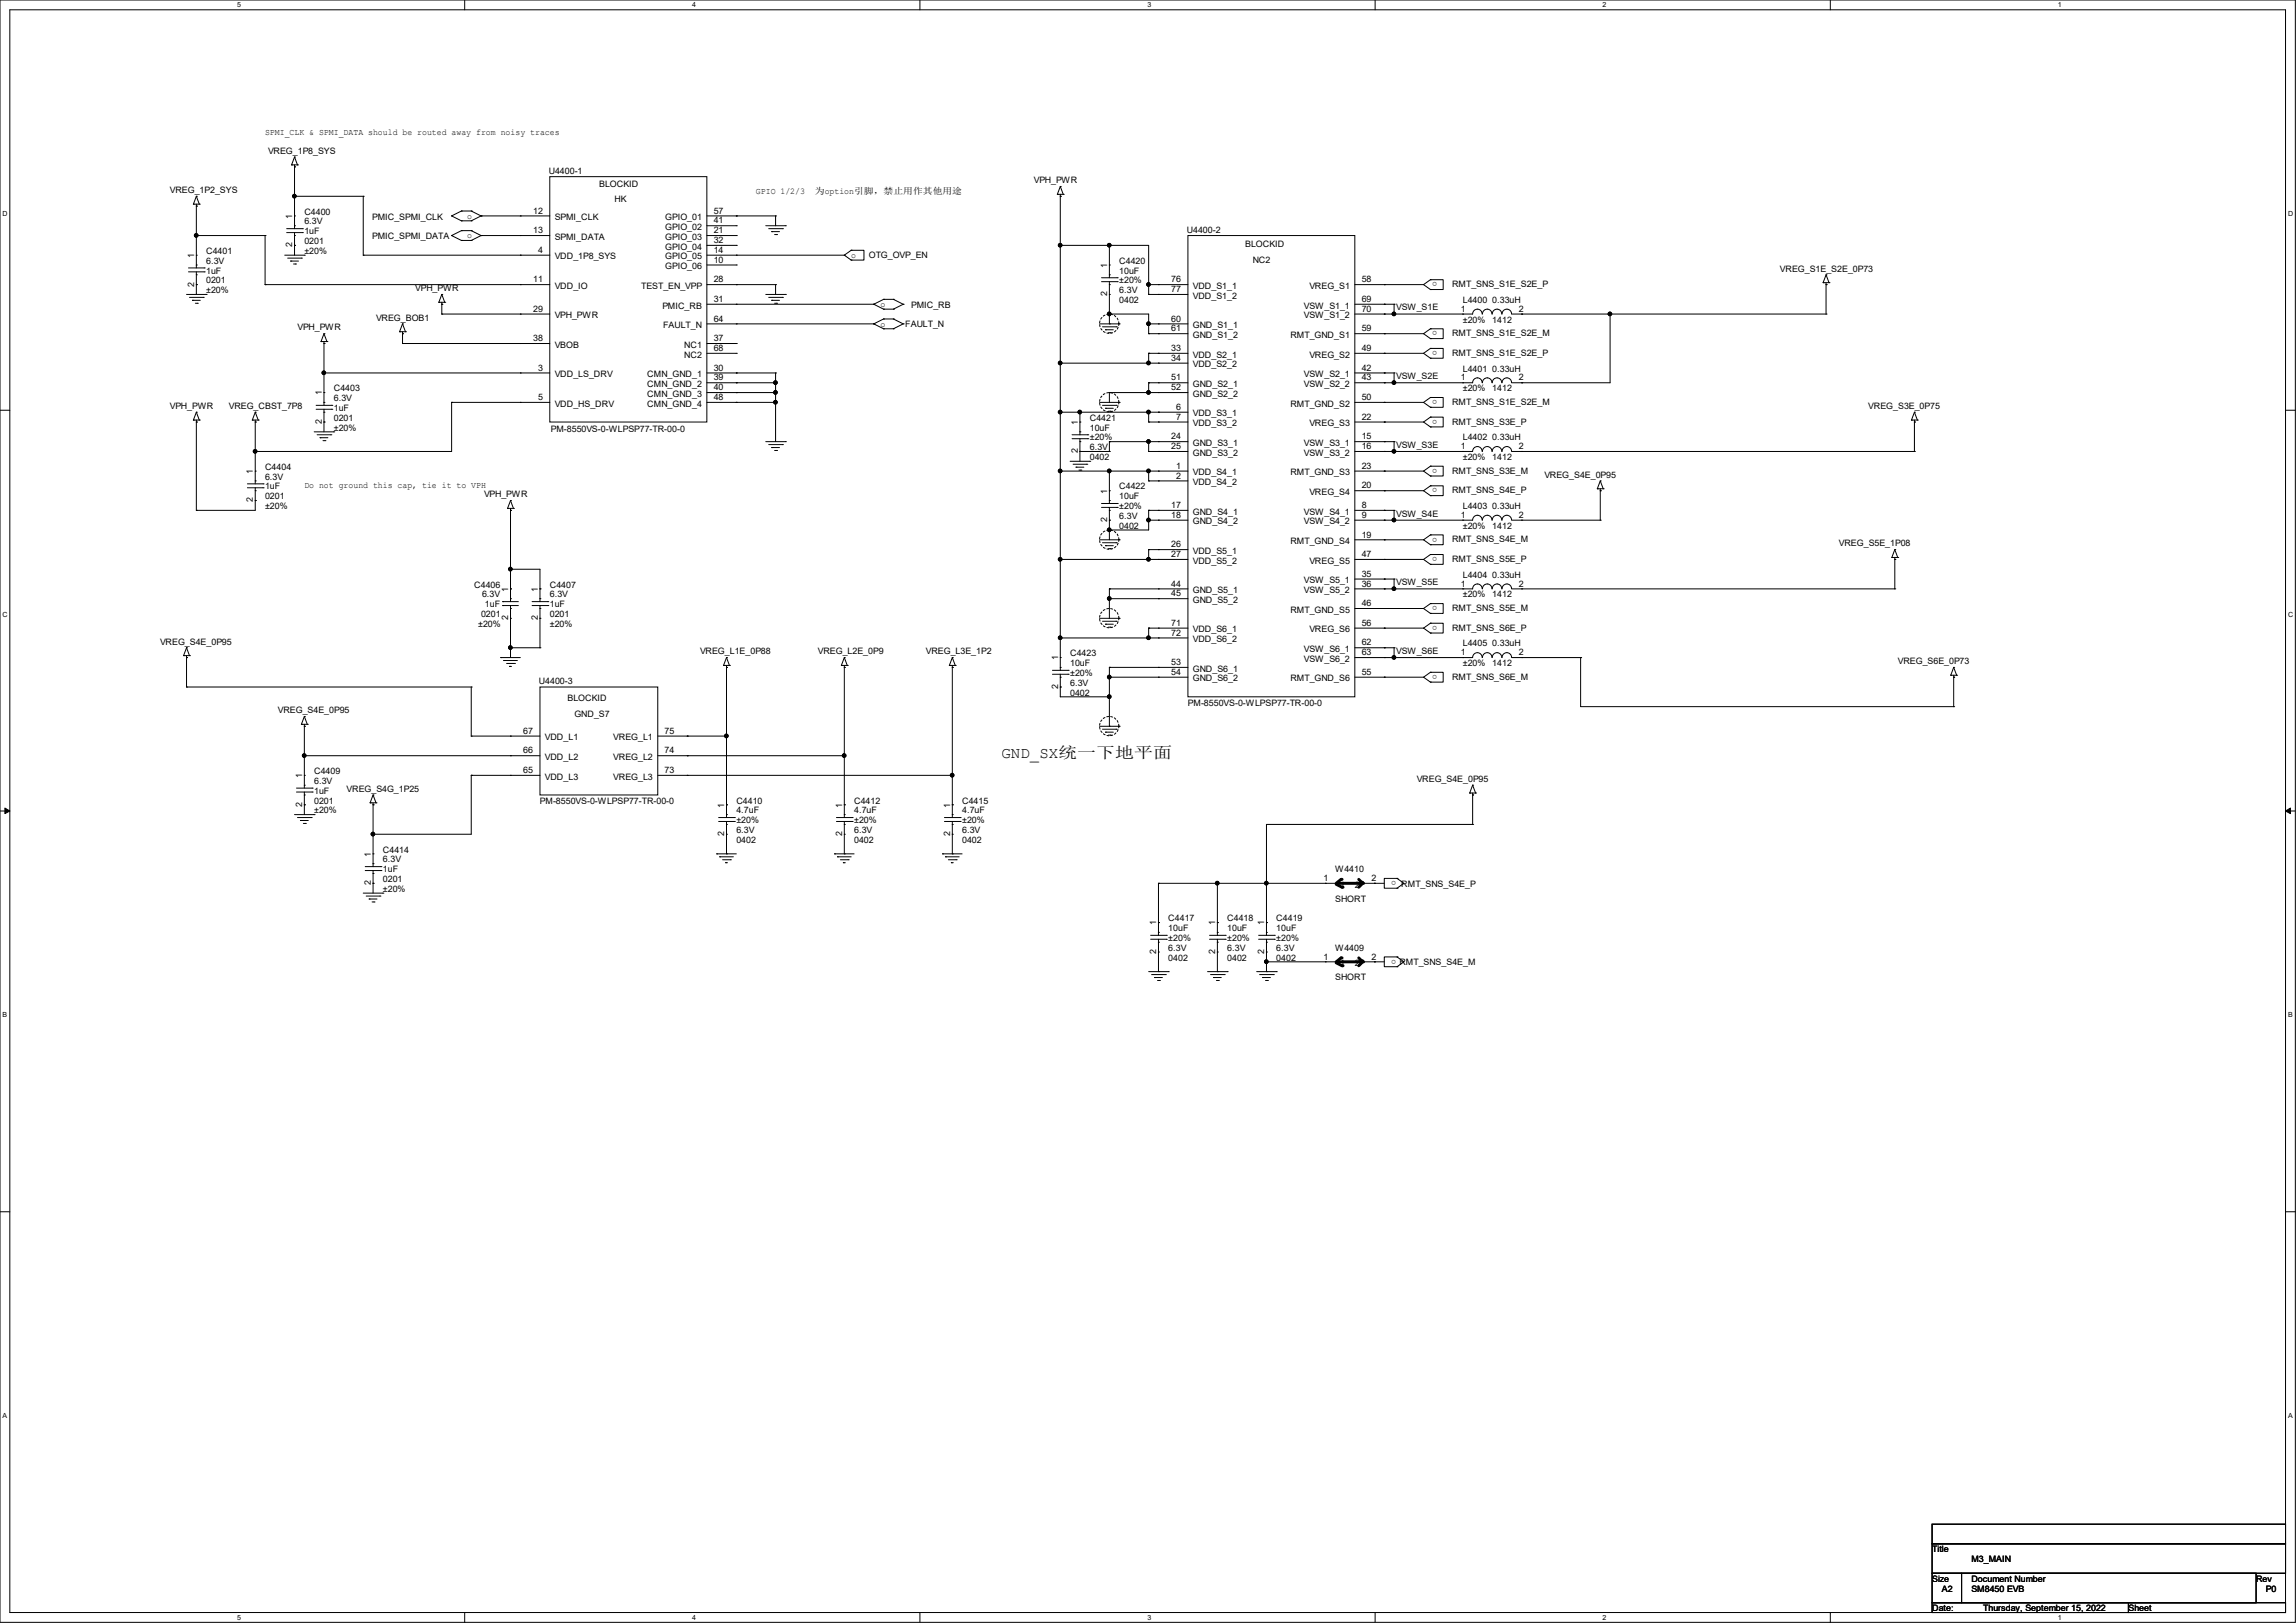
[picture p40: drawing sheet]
<svg xmlns="http://www.w3.org/2000/svg" width="297mm" height="210mm" viewBox="0 0 297 210" stroke-linecap="round" stroke-linejoin="round" font-family="sans-serif">
<defs><g id="words">
<text font-size="2" x="129.5" y="98.1">GND_SX统一下地平面</text>
<g font-size="1.1">
<text x="34.3" y="17.5">SPMI_CLK &amp; SPMI_DATA should be routed away from noisy traces</text>
<text x="34.7" y="19.9">VREG_1P8_SYS</text>
<text x="71" y="22.6">U4400-1</text>
<text x="133.7" y="23.7">VPH_PWR</text>
<text x="22" y="25">VREG_1P2_SYS</text>
<text x="37.8" y="28.3" transform="rotate(-90 37.8 28.3)">1</text>
<text x="39.4" y="27.8">C4400</text>
<text x="39.4" y="29">6.3V</text>
<text x="48.1" y="28.4">PMIC_SPMI_CLK</text>
<text x="60.5" y="28.3">o</text>
<text x="69" y="27.6">12</text>
<text x="71.8" y="28.5">SPMI_CLK</text>
<text x="77.5" y="24.2">BLOCKID</text>
<text x="79.5" y="26.1">HK</text>
<text x="86.1" y="29.8">GPIO_02</text>
<text x="86.1" y="28.5">GPIO_01</text>
<text x="92.3" y="28.9">41</text>
<text x="92.3" y="27.6">57</text>
<text x="97.8" y="25.1">GPIO 1/2/3</text>
<text x="105.4" y="25.1">为option引脚，禁止用作其他用途</text>
<text x="25.1" y="33.4" transform="rotate(-90 25.1 33.4)">1</text>
<text x="26.7" y="32.9">C4401</text>
<text x="26.7" y="35.4">1uF</text>
<text x="26.7" y="34.1">6.3V</text>
<text x="37.8" y="32" transform="rotate(-90 37.8 32)">2</text>
<text x="39.4" y="30.3">1uF</text>
<text x="39.4" y="31.6">0201</text>
<text x="39.4" y="32.9">±20%</text>
<text x="48.1" y="30.9">PMIC_SPMI_DATA</text>
<text x="60.5" y="30.8">o</text>
<text x="69" y="30.2">13</text>
<text x="69.6" y="32.7">4</text>
<text x="71.8" y="31">SPMI_DATA</text>
<text x="71.8" y="33.6">VDD_1P8_SYS</text>
<text x="86.1" y="32.3">GPIO_04</text>
<text x="86.1" y="34.8">GPIO_06</text>
<text x="86.1" y="31">GPIO_03</text>
<text x="86.1" y="33.6">GPIO_05</text>
<text x="92.3" y="31.5">32</text>
<text x="92.3" y="34">10</text>
<text x="92.3" y="30.2">21</text>
<text x="92.3" y="32.7">14</text>
<text x="110.1" y="33.4">o</text>
<text x="112.4" y="33.4">OTG_OVP_EN</text>
<text x="143.2" y="34.7" transform="rotate(-90 143.2 34.7)">1</text>
<text x="144.8" y="34.1">C4420</text>
<text x="144.8" y="35.4">10uF</text>
<text x="153.5" y="30.2">U4400-2</text>
<text x="161.1" y="32">BLOCKID</text>
<text x="162.1" y="34">NC2</text>
<text x="230.3" y="35.1">VREG_S1E_S2E_0P73</text>
<text x="25.1" y="37.1" transform="rotate(-90 25.1 37.1)">2</text>
<text x="26.7" y="36.7">0201</text>
<text x="26.7" y="37.9">±20%</text>
<text x="48.6" y="41.5">VREG_BOB1</text>
<text x="53.7" y="37.7">VPH_PWR</text>
<text x="69" y="36.5">11</text>
<text x="69" y="40.3">29</text>
<text x="71.8" y="37.4">VDD_IO</text>
<text x="71.8" y="41.2">VPH_PWR</text>
<text x="82.9" y="37.4">TEST_EN_VPP</text>
<text x="85.7" y="39.9">PMIC_RB</text>
<text x="92.3" y="36.5">28</text>
<text x="92.3" y="39.1">31</text>
<text x="92.3" y="41.6">64</text>
<text x="113.9" y="39.7">o</text>
<text x="117.9" y="39.8">PMIC_RB</text>
<text x="143.2" y="38.3" transform="rotate(-90 143.2 38.3)">2</text>
<text x="144.8" y="39.2">0402</text>
<text x="144.8" y="37.9">6.3V</text>
<text x="144.8" y="36.7">±20%</text>
<text x="151.5" y="37.8">77</text>
<text x="151.5" y="36.5">76</text>
<text x="151.5" y="41.6">60</text>
<text x="154.3" y="38.7">VDD_S1_2</text>
<text x="154.3" y="37.4">VDD_S1_1</text>
<text x="168.7" y="41.2">VSW_S1_2</text>
<text x="168.7" y="39.9">VSW_S1_1</text>
<text x="169.4" y="37.4">VREG_S1</text>
<text x="176.2" y="40.3">70</text>
<text x="176.2" y="36.5">58</text>
<text x="176.2" y="39.1">69</text>
<text x="180.6" y="40.2">VSW_S1E</text>
<text x="185.9" y="36.5" transform="rotate(-180 185.9 36.5)">o</text>
<text x="187.8" y="37.2">RMT_SNS_S1E_S2E_P</text>
<text x="189" y="40.3">1</text>
<text x="189.2" y="39.2">L4400 0.33uH</text>
<text x="189.2" y="41.7">±20%</text>
<text x="193" y="41.7">1412</text>
<text x="196.5" y="40.3">2</text>
<text x="38.5" y="42.8">VPH_PWR</text>
<text x="69" y="44.2">38</text>
<text x="69.6" y="48">3</text>
<text x="71.8" y="45">VBOB</text>
<text x="85.8" y="42.5">FAULT_N</text>
<text x="88.5" y="46.3">NC2</text>
<text x="88.5" y="45">NC1</text>
<text x="92.3" y="45.4">68</text>
<text x="92.3" y="48">30</text>
<text x="92.3" y="44.2">37</text>
<text x="113.9" y="42.2">o</text>
<text x="117.1" y="42.4">FAULT_N</text>
<text x="151.5" y="42.9">61</text>
<text x="151.5" y="45.4">33</text>
<text x="151.5" y="46.7">34</text>
<text x="154.3" y="43.7">GND_S1_2</text>
<text x="154.3" y="46.3">VDD_S2_1</text>
<text x="154.3" y="42.5">GND_S1_1</text>
<text x="154.3" y="47.5">VDD_S2_2</text>
<text x="166.9" y="43.7">RMT_GND_S1</text>
<text x="169.4" y="46.3">VREG_S2</text>
<text x="176.2" y="42.9">59</text>
<text x="176.2" y="45.4">49</text>
<text x="176.2" y="48">42</text>
<text x="185.9" y="42.9" transform="rotate(-180 185.9 42.9)">o</text>
<text x="185.9" y="45.4" transform="rotate(-180 185.9 45.4)">o</text>
<text x="187.8" y="43.5">RMT_SNS_S1E_S2E_M</text>
<text x="187.8" y="46.1">RMT_SNS_S1E_S2E_P</text>
<text x="22" y="52.9">VPH_PWR</text>
<text x="29.6" y="52.9">VREG_CBST_7P8</text>
<text x="41.6" y="51.2" transform="rotate(-90 41.6 51.2)">1</text>
<text x="43.2" y="50.6">C4403</text>
<text x="43.2" y="53.2">1uF</text>
<text x="43.2" y="51.9">6.3V</text>
<text x="69.6" y="51.8">5</text>
<text x="71.8" y="52.6">VDD_HS_DRV</text>
<text x="71.8" y="48.8">VDD_LS_DRV</text>
<text x="83.7" y="51.4">CMN_GND_3</text>
<text x="83.7" y="48.8">CMN_GND_1</text>
<text x="83.7" y="50.1">CMN_GND_2</text>
<text x="83.7" y="52.6">CMN_GND_4</text>
<text x="92.3" y="50.5">40</text>
<text x="92.3" y="49.2">39</text>
<text x="92.3" y="51.8">48</text>
<text x="151.5" y="49.2">51</text>
<text x="151.5" y="50.5">52</text>
<text x="152.1" y="53">6</text>
<text x="154.3" y="50.1">GND_S2_1</text>
<text x="154.3" y="51.4">GND_S2_2</text>
<text x="154.3" y="53.9">VDD_S3_1</text>
<text x="166.9" y="52.6">RMT_GND_S2</text>
<text x="168.7" y="50.1">VSW_S2_2</text>
<text x="168.7" y="48.8">VSW_S2_1</text>
<text x="176.2" y="51.8">50</text>
<text x="176.2" y="49.2">43</text>
<text x="180.6" y="49.1">VSW_S2E</text>
<text x="185.9" y="51.8" transform="rotate(-180 185.9 51.8)">o</text>
<text x="187.8" y="52.4">RMT_SNS_S1E_S2E_M</text>
<text x="189" y="49.2">1</text>
<text x="189.2" y="48.1">L4401 0.33uH</text>
<text x="189.2" y="50.6">±20%</text>
<text x="193" y="50.6">1412</text>
<text x="196.5" y="49.2">2</text>
<text x="241.7" y="52.9">VREG_S3E_0P75</text>
<text x="41.6" y="54.9" transform="rotate(-90 41.6 54.9)">2</text>
<text x="43.2" y="54.4">0201</text>
<text x="43.2" y="55.7">±20%</text>
<text x="71.2" y="55.8">PM-8550VS-0-WLPSP77-TR-00-0</text>
<text x="139.4" y="58.7" transform="rotate(-90 139.4 58.7)">2</text>
<text x="139.4" y="55" transform="rotate(-90 139.4 55)">1</text>
<text x="141" y="54.4">C4421</text>
<text x="141" y="55.7">10uF</text>
<text x="141" y="59.5">0402</text>
<text x="141" y="58.3">6.3V</text>
<text x="141" y="57">±20%</text>
<text x="151.5" y="58.1">25</text>
<text x="151.5" y="56.9">24</text>
<text x="152.1" y="54.3">7</text>
<text x="154.3" y="59">GND_S3_2</text>
<text x="154.3" y="55.2">VDD_S3_2</text>
<text x="154.3" y="57.7">GND_S3_1</text>
<text x="168.7" y="57.7">VSW_S3_1</text>
<text x="168.7" y="59">VSW_S3_2</text>
<text x="169.4" y="55.2">VREG_S3</text>
<text x="176.2" y="56.9">15</text>
<text x="176.2" y="54.3">22</text>
<text x="176.2" y="58.1">16</text>
<text x="180.6" y="58">VSW_S3E</text>
<text x="185.9" y="54.3" transform="rotate(-180 185.9 54.3)">o</text>
<text x="187.8" y="55">RMT_SNS_S3E_P</text>
<text x="189" y="58.1">1</text>
<text x="189.2" y="57">L4402 0.33uH</text>
<text x="189.2" y="59.5">±20%</text>
<text x="193" y="59.5">1412</text>
<text x="196.5" y="58.1">2</text>
<text x="32.7" y="65" transform="rotate(-90 32.7 65)">2</text>
<text x="32.7" y="61.3" transform="rotate(-90 32.7 61.3)">1</text>
<text x="34.3" y="60.8">C4404</text>
<text x="34.3" y="63.3">1uF</text>
<text x="34.3" y="64.6">0201</text>
<text x="34.3" y="62.1">6.3V</text>
<text x="34.3" y="65.9">±20%</text>
<text x="39.4" y="63.2">Do not ground this cap, tie it to VPH</text>
<text x="62.6" y="64.3">VPH_PWR</text>
<text x="143.2" y="63.9" transform="rotate(-90 143.2 63.9)">1</text>
<text x="144.8" y="63.3">C4422</text>
<text x="144.8" y="64.6">10uF</text>
<text x="144.8" y="65.9">±20%</text>
<text x="151.5" y="65.7">17</text>
<text x="152.1" y="60.7">1</text>
<text x="152.1" y="61.9">2</text>
<text x="154.3" y="61.5">VDD_S4_1</text>
<text x="154.3" y="62.8">VDD_S4_2</text>
<text x="166.9" y="61.5">RMT_GND_S3</text>
<text x="169.4" y="64.1">VREG_S4</text>
<text x="176.2" y="60.7">23</text>
<text x="176.2" y="65.7">8</text>
<text x="176.2" y="63.2">20</text>
<text x="185.9" y="60.7" transform="rotate(-180 185.9 60.7)">o</text>
<text x="185.9" y="63.2" transform="rotate(-180 185.9 63.2)">o</text>
<text x="187.8" y="61.3">RMT_SNS_S3E_M</text>
<text x="187.8" y="63.8">RMT_SNS_S4E_P</text>
<text x="189.2" y="65.9">L4403 0.33uH</text>
<text x="199.8" y="61.8">VREG_S4E_0P95</text>
<text x="143.2" y="67.6" transform="rotate(-90 143.2 67.6)">2</text>
<text x="144.8" y="68.4">0402</text>
<text x="144.8" y="67.1">6.3V</text>
<text x="151.5" y="67">18</text>
<text x="151.5" y="70.8">26</text>
<text x="154.3" y="66.6">GND_S4_1</text>
<text x="154.3" y="67.9">GND_S4_2</text>
<text x="154.3" y="71.7">VDD_S5_1</text>
<text x="166.9" y="70.4">RMT_GND_S4</text>
<text x="168.7" y="66.6">VSW_S4_1</text>
<text x="168.7" y="67.9">VSW_S4_2</text>
<text x="176.2" y="69.6">19</text>
<text x="176.2" y="67">9</text>
<text x="180.6" y="66.8">VSW_S4E</text>
<text x="185.9" y="69.6" transform="rotate(-180 185.9 69.6)">o</text>
<text x="187.8" y="70.2">RMT_SNS_S4E_M</text>
<text x="189" y="67">1</text>
<text x="189.2" y="68.4">±20%</text>
<text x="193" y="68.4">1412</text>
<text x="196.5" y="67">2</text>
<text x="237.9" y="70.7">VREG_S5E_1P08</text>
<text x="61.3" y="76">C4406</text>
<text x="62.4" y="77.3">6.3V</text>
<text x="65.7" y="76.6" transform="rotate(-90 65.7 76.6)">1</text>
<text x="69.6" y="76.6" transform="rotate(-90 69.6 76.6)">1</text>
<text x="71.1" y="76">C4407</text>
<text x="71.1" y="77.3">6.3V</text>
<text x="151.5" y="72.1">27</text>
<text x="151.5" y="75.9">44</text>
<text x="151.5" y="77.2">45</text>
<text x="154.3" y="72.9">VDD_S5_2</text>
<text x="154.3" y="76.8">GND_S5_1</text>
<text x="168.7" y="76.8">VSW_S5_2</text>
<text x="168.7" y="75.5">VSW_S5_1</text>
<text x="169.4" y="72.9">VREG_S5</text>
<text x="176.2" y="75.9">36</text>
<text x="176.2" y="72.1">47</text>
<text x="176.2" y="74.6">35</text>
<text x="180.6" y="75.7">VSW_S5E</text>
<text x="185.9" y="72.1" transform="rotate(-180 185.9 72.1)">o</text>
<text x="187.8" y="72.7">RMT_SNS_S5E_P</text>
<text x="189" y="75.9">1</text>
<text x="189.2" y="74.8">L4404 0.33uH</text>
<text x="189.2" y="77.3">±20%</text>
<text x="193" y="77.3">1412</text>
<text x="196.5" y="75.9">2</text>
<text x="20.7" y="83.4">VREG_S4E_0P95</text>
<text x="61.9" y="81.1">±20%</text>
<text x="62.2" y="79.8">0201</text>
<text x="62.7" y="78.6">1uF</text>
<text x="65.7" y="80.3" transform="rotate(-90 65.7 80.3)">2</text>
<text x="69.6" y="80.3" transform="rotate(-90 69.6 80.3)">2</text>
<text x="71.1" y="78.6">1uF</text>
<text x="71.1" y="79.8">0201</text>
<text x="71.1" y="81.1">±20%</text>
<text x="151.5" y="82.3">72</text>
<text x="151.5" y="81">71</text>
<text x="154.3" y="83.1">VDD_S6_2</text>
<text x="154.3" y="78">GND_S5_2</text>
<text x="154.3" y="81.8">VDD_S6_1</text>
<text x="166.9" y="79.3">RMT_GND_S5</text>
<text x="169.4" y="81.8">VREG_S6</text>
<text x="176.2" y="78.4">46</text>
<text x="176.2" y="81">56</text>
<text x="176.2" y="83.5">62</text>
<text x="185.9" y="78.4" transform="rotate(-180 185.9 78.4)">o</text>
<text x="185.9" y="81" transform="rotate(-180 185.9 81)">o</text>
<text x="187.8" y="79.1">RMT_SNS_S5E_M</text>
<text x="187.8" y="81.6">RMT_SNS_S6E_P</text>
<text x="189.2" y="83.7">L4405 0.33uH</text>
<text x="69.7" y="88.5">U4400-3</text>
<text x="90.6" y="84.7">VREG_L1E_0P88</text>
<text x="105.8" y="84.7">VREG_L2E_0P9</text>
<text x="119.8" y="84.7">VREG_L3E_1P2</text>
<text x="136.9" y="89.1" transform="rotate(-90 136.9 89.1)">2</text>
<text x="136.9" y="85.5" transform="rotate(-90 136.9 85.5)">1</text>
<text x="138.4" y="84.9">C4423</text>
<text x="138.4" y="86.2">10uF</text>
<text x="138.4" y="88.7">6.3V</text>
<text x="138.4" y="87.5">±20%</text>
<text x="151.5" y="87.3">54</text>
<text x="151.5" y="86.1">53</text>
<text x="154.3" y="88.2">GND_S6_2</text>
<text x="154.3" y="86.9">GND_S6_1</text>
<text x="166.9" y="88.2">RMT_GND_S6</text>
<text x="168.7" y="84.4">VSW_S6_1</text>
<text x="168.7" y="85.6">VSW_S6_2</text>
<text x="176.2" y="87.3">55</text>
<text x="176.2" y="84.8">63</text>
<text x="180.6" y="84.6">VSW_S6E</text>
<text x="185.9" y="87.3" transform="rotate(-180 185.9 87.3)">o</text>
<text x="187.8" y="88">RMT_SNS_S6E_M</text>
<text x="189" y="84.8">1</text>
<text x="189.2" y="86.2">±20%</text>
<text x="193" y="86.2">1412</text>
<text x="196.5" y="84.8">2</text>
<text x="245.5" y="85.9">VREG_S6E_0P73</text>
<text x="35.9" y="92.3">VREG_S4E_0P95</text>
<text x="67.7" y="95">67</text>
<text x="70.5" y="95.8">VDD_L1</text>
<text x="73.4" y="90.8">BLOCKID</text>
<text x="74.3" y="92.8">GND_S7</text>
<text x="79.3" y="95.8">VREG_L1</text>
<text x="86" y="95">75</text>
<text x="138.4" y="90">0402</text>
<text x="153.7" y="91.4">PM-8550VS-0-WLPSP77-TR-00-0</text>
<text x="39.1" y="100.7" transform="rotate(-90 39.1 100.7)">1</text>
<text x="40.6" y="100.2">C4409</text>
<text x="40.6" y="101.4">6.3V</text>
<text x="67.7" y="97.5">66</text>
<text x="67.7" y="100">65</text>
<text x="70.5" y="98.3">VDD_L2</text>
<text x="70.5" y="100.9">VDD_L3</text>
<text x="79.3" y="98.3">VREG_L2</text>
<text x="79.3" y="100.9">VREG_L3</text>
<text x="86" y="97.5">74</text>
<text x="86" y="100">73</text>
<text x="183.3" y="101.2">VREG_S4E_0P95</text>
<text x="39.1" y="104.4" transform="rotate(-90 39.1 104.4)">2</text>
<text x="40.6" y="102.7">1uF</text>
<text x="40.6" y="104">0201</text>
<text x="40.6" y="105.2">±20%</text>
<text x="44.8" y="102.4">VREG_S4G_1P25</text>
<text x="69.9" y="104">PM-8550VS-0-WLPSP77-TR-00-0</text>
<text x="93.7" y="104.5" transform="rotate(-90 93.7 104.5)">1</text>
<text x="95.3" y="104">C4410</text>
<text x="95.3" y="105.2">4.7uF</text>
<text x="95.3" y="107.8">6.3V</text>
<text x="95.3" y="106.5">±20%</text>
<text x="108.9" y="104.5" transform="rotate(-90 108.9 104.5)">1</text>
<text x="110.5" y="104">C4412</text>
<text x="110.5" y="105.2">4.7uF</text>
<text x="110.5" y="107.8">6.3V</text>
<text x="110.5" y="106.5">±20%</text>
<text x="122.9" y="104.5" transform="rotate(-90 122.9 104.5)">1</text>
<text x="124.5" y="104">C4415</text>
<text x="124.5" y="105.2">4.7uF</text>
<text x="124.5" y="107.8">6.3V</text>
<text x="124.5" y="106.5">±20%</text>
<text x="48" y="110.9" transform="rotate(-90 48 110.9)">1</text>
<text x="49.5" y="110.3">C4414</text>
<text x="49.5" y="112.9">1uF</text>
<text x="49.5" y="111.6">6.3V</text>
<text x="93.7" y="108.2" transform="rotate(-90 93.7 108.2)">2</text>
<text x="95.3" y="109.1">0402</text>
<text x="108.9" y="108.2" transform="rotate(-90 108.9 108.2)">2</text>
<text x="110.5" y="109.1">0402</text>
<text x="122.9" y="108.2" transform="rotate(-90 122.9 108.2)">2</text>
<text x="124.5" y="109.1">0402</text>
<text x="172.7" y="112.9">W4410</text>
<text x="48" y="114.5" transform="rotate(-90 48 114.5)">2</text>
<text x="49.5" y="114.1">0201</text>
<text x="49.5" y="115.4">±20%</text>
<text x="149.6" y="119.8" transform="rotate(-90 149.6 119.8)">1</text>
<text x="151.1" y="119.2">C4417</text>
<text x="157.2" y="119.8" transform="rotate(-90 157.2 119.8)">1</text>
<text x="158.8" y="119.2">C4418</text>
<text x="163.5" y="119.8" transform="rotate(-90 163.5 119.8)">1</text>
<text x="165.1" y="119.2">C4419</text>
<text x="171.2" y="114">1</text>
<text x="172.7" y="116.7">SHORT</text>
<text x="173.4" y="114.9">1</text>
<text x="175.3" y="114.9">2</text>
<text x="177.4" y="114">2</text>
<text x="180.6" y="114" transform="rotate(-180 180.6 114)">o</text>
<text x="181.3" y="114.8">RMT_SNS_S4E_P</text>
<text x="149.6" y="123.4" transform="rotate(-90 149.6 123.4)">2</text>
<text x="151.1" y="120.5">10uF</text>
<text x="151.1" y="124.3">0402</text>
<text x="151.1" y="123">6.3V</text>
<text x="151.1" y="121.8">±20%</text>
<text x="157.2" y="123.4" transform="rotate(-90 157.2 123.4)">2</text>
<text x="158.8" y="120.5">10uF</text>
<text x="158.8" y="124.3">0402</text>
<text x="158.8" y="123">6.3V</text>
<text x="158.8" y="121.8">±20%</text>
<text x="163.5" y="123.4" transform="rotate(-90 163.5 123.4)">2</text>
<text x="165.1" y="120.5">10uF</text>
<text x="165.1" y="124.3">0402</text>
<text x="165.1" y="123">6.3V</text>
<text x="165.1" y="121.8">±20%</text>
<text x="171.2" y="124.2">1</text>
<text x="172.7" y="123">W4409</text>
<text x="173.4" y="125">1</text>
<text x="175.3" y="125">2</text>
<text x="177.4" y="124.2">2</text>
<text x="180.6" y="124.2" transform="rotate(-180 180.6 124.2)">o</text>
<text x="181" y="124.9">RMT_SNS_S4E_M</text>
<text x="172.7" y="126.8">SHORT</text>
<text x="249.9" y="200.9">Title</text>
<text x="255" y="202.1">M3_MAIN</text>
<text x="249.9" y="204.7">Size</text>
<text x="249.9" y="208.5">Date:</text>
<text x="251.2" y="206">A2</text>
<text x="255" y="204.7">Document Number</text>
<text x="255" y="206">SM8450 EVB</text>
<text x="256.5" y="208.5">Thursday, September 15, 2022</text>
<text x="275.3" y="208.5">Sheet</text>
<text x="291.9" y="204.7">Rev</text>
<text x="293.1" y="206">P0</text>
</g>
<g font-size=".9">
<text x="30.7" y=".9">5</text>
<text x="89.5" y=".9">4</text>
<text x="148.4" y=".9">3</text>
<text x="207.3" y=".9">2</text>
<text x="266.2" y=".9">1</text>
<text x=".3" y="28">D</text>
<text x="296" y="28">D</text>
<text x=".3" y="79.8">C</text>
<text x="296" y="79.8">C</text>
<text x=".3" y="131.7">B</text>
<text x="296" y="131.7">B</text>
<text x=".3" y="183.5">A</text>
<text x="296" y="183.5">A</text>
<text x="30.7" y="209.6">5</text>
<text x="89.5" y="209.6">4</text>
<text x="148.4" y="209.6">3</text>
<text x="207.3" y="209.6">2</text>
<text x="266.2" y="209.6">1</text>
</g>
</g></defs>
<path d="M0 0h296.9v209.9h-296.9zM1.3 1.3h294.4v207.4h-294.4z" fill="none" stroke="#000" stroke-width=".13"/>
<g fill="#fff">
<path d="M30.7 .1h.5v1h-.5z"/>
<path d="M30.7 208.8h.5v1h-.5z"/>
</g>
<path d="M60.1 0v1.3M60.1 208.7v1.2" fill="none" stroke="#000" stroke-width=".13"/>
<g fill="#fff">
<path d="M89.5 .1h.5v1h-.5z"/>
<path d="M89.5 208.8h.5v1h-.5z"/>
</g>
<path d="M119 0v1.3M119 208.7v1.2" fill="none" stroke="#000" stroke-width=".13"/>
<g fill="#fff">
<path d="M148.4 .1h.5v1h-.5z"/>
<path d="M148.4 208.8h.5v1h-.5z"/>
</g>
<path d="M177.9 0v1.3M177.9 208.7v1.2" fill="none" stroke="#000" stroke-width=".13"/>
<g fill="#fff">
<path d="M207.3 .1h.5v1h-.5z"/>
<path d="M207.3 208.8h.5v1h-.5z"/>
</g>
<path d="M236.8 0v1.3M236.8 208.7v1.2" fill="none" stroke="#000" stroke-width=".13"/>
<g fill="#fff">
<path d="M266.2 .1h.5v1h-.5z"/>
<path d="M266.2 208.8h.5v1h-.5z"/>
<path d="M.3 27.2h.7v1h-.7z"/>
<path d="M296 27.2h.6v1h-.6z"/>
<path d="M.3 79h.7v1h-.7z"/>
<path d="M296 79h.6v1h-.6z"/>
</g>
<path d="M0 53.1h1.3M295.7 53.1h1.2" fill="none" stroke="#000" stroke-width=".13"/>
<g fill="#fff">
<path d="M.3 130.9h.6v1h-.6z"/>
<path d="M296 130.9h.6v1h-.6z"/>
</g>
<path d="M0 104.9h1.3M295.7 104.9h1.2" fill="none" stroke="#000" stroke-width=".13"/>
<path d="M.6 104.6l.7 .3-.7 .4zM295.7 104.9l.6-.3v.7z" fill="#000" stroke="#000" stroke-width=".13"/>
<g fill="#fff">
<path d="M.3 182.7h.6v1h-.6z"/>
<path d="M296 182.7h.5v1h-.5z"/>
</g>
<g fill="none" stroke="#000" stroke-width=".13">
<path d="M24.1 38.1h2.6M24.4 34.7h2M24.4 35.2h2M24.5 38.5h1.8M24.9 38.9h.1M24.9 38.9h1M25 26.4h.1M25 26.4h.8M25.3 39.2h.2M25.4 26.7h.1M25.4 25.4h.1M25.4 34.3h.1"/>
<path d="M25.4 35.6h.1M25.4 33h.1M25.4 36.8h.1M25.4 30.5h.1M25.4 26.4v8.3M25.4 35.2v2.9M25.4 25.4l.4 1M25.4 25.4l-.4 1M25.4 30.5h8.9M25.5 39.2h.1M25.8 26.4h.1M26.3 38.5h.1"/>
<path d="M26.4 34.7h.1M26.4 35.2h.1M26.7 38.1h.1M34.3 30.5h.1M34.3 36.8h.1M34.3 36.8h36.8M34.3 30.5v6.3M36.8 33h2.6M37.1 29.6h2M37.1 30.1h2M37.2 33.4h1.8M37.6 33.8h.1"/>
<path d="M37.6 33.8h1M37.7 21.3h.1M37.7 21.3h.8M38 34.2h.2M38.1 21.6h.1M38.1 20.3h.1M38.1 29.2h.1M38.1 30.5h.1M38.1 27.9h.1M38.1 31.7h.1M38.1 25.4h.1M38.1 21.3v8.3"/>
<path d="M38.1 30.1v2.9M38.1 20.3l.4 1M38.1 20.3l-.4 1M38.1 25.4h8.9M38.2 34.2h.1M38.5 21.3h.1M39 33.4h.1M39.1 29.6h.1M39.1 30.1h.1M39.4 33h.1M47 25.4h.1M47 33h.1"/>
<path d="M47 33h24.1M47 25.4v7.6M56.8 39.1h.1M56.8 39.1h.7M57.1 39.4h.1M57.1 38.1h.1M57.1 39.1v1.5M57.1 38.1l.4 1M57.1 38.1l-.3 1M57.5 39.1h.1M58.4 27.9h.1M58.4 30.5h.1"/>
<path d="M58.4 27.9l1.3 .7M58.4 30.5l1.3 .6M59.7 27.3h.1M59.7 28.6h.1M59.7 29.8h.1M59.7 31.1h.1M59.7 27.3h1.3M59.7 27.3l-1.3 .6M59.7 28.6h1.3M59.7 29.8h1.3M59.7 29.8l-1.3 .7M59.7 31.1h1.3"/>
<path d="M61 27.3h.1M61 28.6h.1M61 29.8h.1M61 31.1h.1M61 27.3l1.2 .6M61 29.8l1.2 .7M62.2 27.9h.1M62.2 30.5h.1M62.2 27.9l-1.2 .7M62.2 30.5l-1.2 .6M62.2 30.5h8.9M62.2 27.9h8.9"/>
<path d="M67.3 30.5h.1M67.3 33h.1M67.3 27.9h.1M67.3 36.8h.1M71.1 22.9h20.3v31.7h-20.3zM91.4 33h17.8M91.4 29.2h3.8M91.4 36.8h8.9M91.4 39.4h21.6M91.4 30.5h3.8M91.4 31.7h3.8M91.4 34.3h3.8"/>
<path d="M91.4 27.9h8.9M95.2 29.2h.1M95.2 31.7h.1M95.2 34.3h.1M95.2 27.9h.1M95.2 30.5h.1M95.2 33h.1M95.2 36.8h.1M95.2 39.4h.1M99.1 38.1h2.5M99.1 29.2h2.5M99.4 38.5h1.8"/>
<path d="M99.4 29.6h1.8M99.8 38.9h.1M99.8 30h.1M99.8 38.9h1M99.8 30h1M100.2 39.2h.3M100.2 30.4h.3M100.3 36.8h.1M100.3 27.9h.1M100.3 27.9v1.3M100.3 36.8v1.3M100.5 39.2h.1"/>
<path d="M100.5 30.4h.1M101.2 38.5h.1M101.2 29.6h.1M101.6 38.1h.1M101.6 29.2h.1M109.2 33h.1M109.2 33l.9 .7M110.1 32.4h.1M110.1 33.7h.1M110.1 32.4h1.7v1.3h-1.7M110.1 32.4l-.9 .6M113 39.4h.1"/>
<path d="M113 39.4l1.3 .6M114.3 38.7h.1M114.3 38.7l-1.3 .7M114.3 38.7h1.3M115.6 38.7h.1M115.6 38.7l1.2 .7M116.8 39.4h.1M116.8 39.4l-1.2 .6M136.8 25.1h.1M136.8 25.1h.7M137.2 25.4h.1M137.2 24.1h.1"/>
<path d="M137.2 31.7h.1M137.2 25.1v61.6M137.2 24.1l.3 1M137.2 24.1l-.4 1M137.2 31.7h11.4v6.4M137.5 25.1h.1M142.5 35.9h2M142.5 36.4h2M143.5 35.6h.1M143.5 36.8h.1M143.5 34.3h.1M143.5 38.1h.1"/>
<path d="M143.5 31.7h.1M143.5 31.7v4.2M143.5 36.4v5.5M144.5 35.9h.1M144.5 36.4h.1M148.6 36.8h.1M148.6 38.1h.1M148.6 38.1h5.1M148.6 36.8h5.1M149.9 38.1h.1M149.9 36.8h.1M153.7 30.5h21.6v59.7h-21.6z"/>
<path d="M175.3 36.8h8.8M175.3 39.4h5M179.1 36.8h.1M179.1 39.4h.1M180.3 39.4h.1M180.3 39.4v1.2M184.1 36.8l.9 .7M185 37.5h.1M185 36.2h.1M185 36.2h1.7v1.3h-1.7M185 36.2l-.9 .6M235.8 36.6h.1"/>
<path d="M235.8 36.6h.8M236.2 36.8h.1M236.2 35.6h.1M236.2 36.6v4M236.2 35.6l.4 1M236.2 35.6l-.4 1M236.6 36.6h.1M25 54.4h.1M25 54.4h.8M25.4 54.6h.1M25.4 53.3h.1M25.4 54.4v11.6"/>
<path d="M25.4 53.3l.4 1.1M25.4 53.3l-.4 1.1M25.8 54.4h.1M32.6 54.4h.1M32.6 54.4h.8M33 54.6h.1M33 53.3h.1M33 58.4h.1M33 54.4v8.2M33 53.3l.4 1.1M33 53.3l-.4 1.1M33.4 54.4h.1"/>
<path d="M40.6 55.9h2.6M40.9 52.5h2M40.9 53h2M41 56.3h1.8M41.4 56.6h.1M41.4 56.6h1M41.5 44.2h.1M41.5 44.2h.8M41.8 57h.2M41.9 44.4h.1M41.9 43.2h.1M41.9 52.1h.1"/>
<path d="M41.9 53.3h.1M41.9 50.8h.1M41.9 54.6h.1M41.9 48.3h.1M41.9 44.2v8.3M41.9 53v2.9M41.9 43.2l.4 1M41.9 43.2l-.4 1M41.9 48.3h29.2M42 57h.1M42.3 44.2h.1M42.8 56.3h.1"/>
<path d="M42.9 52.5h.1M42.9 53h.1M43.2 55.9h.1M51.7 42.9h.1M51.7 42.9h.8M52.1 43.2h.1M52.1 41.9h.1M52.1 44.4h.1M52.1 42.9v1.5M52.1 41.9l.4 1M52.1 41.9l-.4 1M52.1 44.4h19"/>
<path d="M52.5 42.9h.1M57.1 40.6h.1M57.1 40.6h14M58.4 52.1h.1M58.4 52.1h12.7M58.4 52.1v6.3h-25.4M67.3 44.4h.1M67.3 52.1h.1M67.3 48.3h.1M67.3 40.6h.1M91.4 41.9h21.6M91.4 52.1h8.9"/>
<path d="M91.4 49.5h8.9M91.4 45.7h3.8M91.4 50.8h8.9M91.4 48.3h8.9M91.4 44.4h3.8M95.2 50.8h.1M95.2 45.7h.1M95.2 48.3h.1M95.2 41.9h.1M95.2 44.4h.1M95.2 49.5h.1M95.2 52.1h.1"/>
<path d="M99.1 57.1h2.5M99.4 57.5h1.8M99.8 57.9h.1M99.8 57.9h1M100.2 58.3h.3M100.3 48.3h.1M100.3 49.5h.1M100.3 50.8h.1M100.3 52.1h.1M100.3 48.3v8.8M100.5 58.3h.1M101.2 57.5h.1"/>
<path d="M101.6 57.1h.1M113 41.9h.1M113 41.9l1.3 .6M114.3 40h.1M114.3 41.3h.1M114.3 42.5h.1M114.3 40h1.3M114.3 41.3l-1.3 .6M114.3 41.3h1.3M114.3 42.5h1.3M115.6 40h.1M115.6 41.3h.1"/>
<path d="M115.6 42.5h.1M115.6 41.3l1.2 .6M116.8 41.9h.1M116.8 41.9l-1.2 .6M137.2 47h.1M137.2 53.3h.1M137.2 47h16.5M137.2 53.3h16.5M138.4 59.7h2.6M138.7 56.3h2M138.7 56.8h2M139.7 55.9h.1"/>
<path d="M139.7 57.1h.1M139.7 54.6h.1M139.7 58.4h.1M139.7 53.3h.1M139.7 58.4h3.8M139.7 53.3v3M139.7 56.8v2.9M140.7 56.3h.1M140.7 56.8h.1M141 59.7h.1M142.2 41.9h2.6M142.2 52.1h2.6"/>
<path d="M142.6 42.3h1.8M142.6 52.5h1.8M143 42.7h.1M143 52.8h.1M143 42.7h1M143 52.8h1M143.4 43.1h.2M143.4 53.2h.2M143.5 40.6h.1M143.5 41.9h.1M143.5 50.8h.1M143.5 57.1h.1"/>
<path d="M143.5 58.4h.1M143.5 57.1h10.2M143.5 40.6h5.1v2.6M143.5 50.8v1.3M143.5 57.1v1.3M143.5 50.8h10.2M143.6 43.1h.1M143.6 53.2h.1M144.4 42.3h.1M144.4 52.5h.1M144.8 41.9h.1M144.8 52.1h.1"/>
<path d="M148.6 41.9h.1M148.6 43.2h.1M148.6 45.7h.1M148.6 47h.1M148.6 49.5h.1M148.6 50.8h.1M148.6 53.3h.1M148.6 54.6h.1M148.6 57.1h.1M148.6 58.4h.1M148.6 41.9h5.1M148.6 58.4h5.1"/>
<path d="M148.6 43.2h5.1M148.6 49.5h5.1M148.6 45.7h5.1M148.6 54.6h5.1M148.6 45.7v1.3M148.6 49.5v1.3M148.6 53.3v1.3M148.6 57.1v1.3M149.9 43.2h.1M149.9 49.5h.1M149.9 58.4h.1M149.9 45.7h.1"/>
<path d="M149.9 54.6h.1M149.9 41.9h.1M149.9 47h.1M149.9 50.8h.1M149.9 53.3h.1M149.9 57.1h.1M175.3 57.1h5M175.3 52.1h8.8M175.3 43.2h8.8M175.3 45.7h8.8M175.3 54.6h8.8M175.3 48.3h5"/>
<path d="M179.1 40.6h.1M179.1 52.1h.1M179.1 49.5h.1M179.1 57.1h.1M179.1 43.2h.1M179.1 45.7h.1M179.1 48.3h.1M179.1 54.6h.1M179.1 58.4h.1M180.3 40.6h.1M180.3 48.3h.1M180.3 49.5h.1"/>
<path d="M180.3 57.1h.1M180.3 58.4h.1M180.3 48.3v1.2M180.3 57.1v1.3M184.1 43.2l.9 .6M184.1 54.6l.9 .6M184.1 45.7l.9 .7M184.1 52.1l.9 .6M185 43.8h.1M185 42.5h.1M185 42.5h1.7v1.3h-1.7M185 55.2h.1"/>
<path d="M185 54h.1M185 54h1.7v1.2h-1.7M185 46.4h.1M185 45.1h.1M185 45.1h1.7v1.3h-1.7M185 52.7h.1M185 51.4h.1M185 51.4h1.7v1.3h-1.7M185 42.5l-.9 .7M185 54l-.9 .6M185 45.1l-.9 .6M185 51.4l-.9 .7"/>
<path d="M189.2 40.6h.1M189.2 58.4h.1M189.2 49.5h.1M191.7 40.6a.61 .61 0 0 0-.6-.6 .61 .61 0 0 0-.6 .6h-15.2M191.7 58.4a.61 .61 0 0 0-.6-.6 .61 .61 0 0 0-.6 .6h-15.2M191.7 49.5a.61 .61 0 0 0-.6-.6 .61 .61 0 0 0-.6 .6h-15.2M193 40.6a.61 .61 0 0 0-.6-.6 .61 .61 0 0 0-.6 .6M193 58.4a.61 .61 0 0 0-.6-.6 .61 .61 0 0 0-.6 .6M193 49.5a.61 .61 0 0 0-.6-.6 .61 .61 0 0 0-.6 .6M194.3 40.6a.61 .61 0 0 0-.6-.6 .61 .61 0 0 0-.7 .6M194.3 58.4a.61 .61 0 0 0-.6-.6 .61 .61 0 0 0-.7 .6M194.3 49.5a.61 .61 0 0 0-.6-.6 .61 .61 0 0 0-.7 .6"/>
<path d="M195.5 40.6a.61 .61 0 0 0-.6-.6 .61 .61 0 0 0-.6 .6M195.5 58.4a.61 .61 0 0 0-.6-.6 .61 .61 0 0 0-.6 .6M195.5 49.5a.61 .61 0 0 0-.6-.6 .61 .61 0 0 0-.6 .6M195.6 40.6h40.6M195.6 58.4h52M196.8 40.6h.1M196.8 58.4h.1M196.8 49.5h.1M208.3 40.6h.1M208.3 40.6v8.9h-12.7M236.2 40.6h.1M247.3 54.4h.1"/>
<path d="M247.3 54.4h.7M247.6 54.6h.1M247.6 53.3h.1M247.6 58.4h.1M247.6 54.4v4M247.6 53.3l.4 1.1M247.6 53.3l-.3 1.1M248 54.4h.1M25.4 66h.1M32 62.6h2M32 63.1h2M33 62.2h.1"/>
<path d="M33 63.5h.1M33 61h.1M33 64.8h.1M33 63.1v2.9h-7.6M34 62.6h.1M34 63.1h.1M65 77.9h.1M65 78.4h.1M65 77.9h2.1M65 78.4h2.1M65.7 65.8h.1M65.7 65.8h.7"/>
<path d="M66 66h.1M66 64.8h.1M66 77.5h.1M66 78.7h.1M66 76.2h.1M66 73.7h.1M66 65.8v12.1M66 78.4v6.7M66 64.8l.4 1M66 64.8l-.3 1M66 73.7h3.8v4.2M66.4 65.8h.1"/>
<path d="M68.8 77.9h2.1M68.8 78.4h2.1M69.8 77.5h.1M69.8 78.7h.1M69.8 76.2h.1M69.8 78.4v5.4M70.9 77.9h.1M70.9 78.4h.1M137.2 61h.1M137.2 72.4h.1M137.2 61h16.5M137.2 72.4h16.5"/>
<path d="M138.8 60.1h1.8M139.2 60.5h.1M139.2 60.5h1M139.6 60.8h.2M139.8 60.8h.1M140.6 60.1h.1M142.2 69.8h2.6M142.5 65.2h2M142.5 65.7h2M142.6 70.2h1.8M143 70.6h.1M143 70.6h1"/>
<path d="M143.4 71h.2M143.5 64.8h.1M143.5 66h.1M143.5 63.5h.1M143.5 67.3h.1M143.5 61h.1M143.5 68.6h.1M143.5 76.2h.1M143.5 77.5h.1M143.5 61v4.2M143.5 65.7v4.1M143.5 76.2v3.8"/>
<path d="M143.5 76.2h10.2M143.5 77.5h10.2M143.6 71h.1M144.4 70.2h.1M144.5 65.2h.1M144.5 65.7h.1M144.8 69.8h.1M148.6 61h.1M148.6 62.2h.1M148.6 66h.1M148.6 67.3h.1M148.6 71.1h.1"/>
<path d="M148.6 72.4h.1M148.6 67.3h5.1M148.6 66h5.1M148.6 62.2h5.1M148.6 71.1h5.1M148.6 61v1.2M148.6 66v2.6h-5.1M148.6 71.1v1.3M149.9 66h.1M149.9 61h.1M149.9 72.4h.1M149.9 62.2h.1"/>
<path d="M149.9 67.3h.1M149.9 71.1h.1M149.9 76.2h.1M149.9 77.5h.1M175.3 69.8h8.8M175.3 66h5M175.3 61h8.8M175.3 72.4h8.8M175.3 78.7h8.8M175.3 63.5h8.8M175.3 74.9h5M179.1 61h.1"/>
<path d="M179.1 69.8h.1M179.1 78.7h.1M179.1 66h.1M179.1 76.2h.1M179.1 63.5h.1M179.1 67.3h.1M179.1 72.4h.1M179.1 74.9h.1M180.3 66h.1M180.3 67.3h.1M180.3 74.9h.1M180.3 76.2h.1"/>
<path d="M180.3 66v1.3M180.3 74.9v1.3M184.1 61l.9 .6M184.1 63.5l.9 .6M184.1 69.8l.9 .7M184.1 72.4l.9 .6M184.1 78.7l.9 .7M185 61.6h.1M185 60.3h.1M185 60.3h1.7v1.3h-1.7M185 64.1h.1M185 62.9h.1"/>
<path d="M185 62.9h1.7v1.2h-1.7M185 70.5h.1M185 69.2h.1M185 69.2h1.7v1.3h-1.7M185 73h.1M185 71.8h.1M185 71.8h1.7v1.2h-1.7M185 79.4h.1M185 78.1h.1M185 78.1h1.7v1.3h-1.7M185 60.3l-.9 .7M185 62.9l-.9 .6"/>
<path d="M185 69.2l-.9 .6M185 71.8l-.9 .6M185 78.1l-.9 .6M189.2 67.3h.1M189.2 76.2h.1M191.7 67.3a.61 .61 0 0 0-.6-.6 .61 .61 0 0 0-.6 .6h-15.2M191.7 76.2a.61 .61 0 0 0-.6-.6 .61 .61 0 0 0-.6 .6h-15.2M193 67.3a.61 .61 0 0 0-.6-.6 .61 .61 0 0 0-.6 .6M193 76.2a.61 .61 0 0 0-.6-.6 .61 .61 0 0 0-.6 .6M194.3 67.3a.61 .61 0 0 0-.6-.6 .61 .61 0 0 0-.7 .6M194.3 76.2a.61 .61 0 0 0-.6-.6 .61 .61 0 0 0-.7 .6M195.5 67.3a.61 .61 0 0 0-.6-.6 .61 .61 0 0 0-.6 .6"/>
<path d="M195.5 76.2a.61 .61 0 0 0-.6-.6 .61 .61 0 0 0-.6 .6M195.6 67.3h11.4M195.6 76.2h49.5M196.8 67.3h.1M196.8 76.2h.1M206.6 63.2h.1M206.6 63.2h.8M207 63.5h.1M207 62.2h.1M207 67.3h.1M207 63.2v4.1M207 62.2l.4 1"/>
<path d="M207 62.2l-.4 1M207.4 63.2h.1M244.7 72.1h.1M244.7 72.1h.8M245.1 72.4h.1M245.1 71.1h.1M245.1 76.2h.1M245.1 72.1v4.1M245.1 71.1l.4 1M245.1 71.1l-.4 1M245.5 72.1h.1M23.7 84.8h.1"/>
<path d="M23.7 84.8h.8M24.1 85.1h.1M24.1 83.8h.1M24.1 88.9h.1M24.1 84.8v4.1M24.1 83.8l.4 1M24.1 83.8l-.4 1M24.1 88.9h36.9M24.5 84.8h.1M39 93.7h.1M39 93.7h.8M39.4 94h.1"/>
<path d="M39.4 92.7h.1M39.4 97.8h.1M39.4 93.7v8.3M39.4 92.7l.4 1M39.4 92.7l-.4 1M39.4 97.8h30.4M39.8 93.7h.1M61 88.9h.1M61 95.2h.1M61 95.2h8.8M61 88.9v6.3M64.8 85.1h.1"/>
<path d="M64.8 85.1h2.5M65.2 85.5h.1M65.2 85.5h1.7M65.5 85.9h1M65.9 86.2h.1M65.9 86.2h.3M66 97.8h.1M66 95.2h.1M66 80h.1M66 83.8h.1M66 83.8h3.8M66.5 85.9h.1"/>
<path d="M69.8 88.9h15.3v14h-15.3zM69.8 80h.1M69.8 83.8h.1M85.1 97.8h24.1M85.1 95.2h8.9M88.9 95.2h.1M88.9 97.8h.1M93.6 86.1h.1M93.6 86.1h.8M94 86.4h.1M94 85.1h.1M94 86.1v19.7"/>
<path d="M94 85.1l.4 1M94 85.1l-.4 1M94.4 86.1h.1M108.8 86.1h.1M108.8 86.1h.8M109.2 86.4h.1M109.2 85.1h.1M109.2 86.1v19.7M109.2 85.1l.4 1M109.2 85.1l-.4 1M109.6 86.1h.1M122.8 86.1h.1"/>
<path d="M122.8 86.1h.8M123.2 86.4h.1M123.2 85.1h.1M123.2 86.1v19.7M123.2 85.1l.4 1M123.2 85.1l-.4 1M123.6 86.1h.1M136.1 86.7h2.1M136.1 87.2h2.1M137.2 86.4h.1M137.2 87.6h.1M137.2 85.1h.1"/>
<path d="M137.2 88.9h.1M137.2 82.5h.1M137.2 87.2v3h6.3M137.2 82.5h16.5M138.2 86.7h.1M138.2 87.2h.1M142.2 80h2.6M142.2 94h2.6M142.6 80.4h1.8M142.6 94.4h1.8M143 80.8h.1M143 94.7h.1"/>
<path d="M143 80.8h1M143 94.7h1M143.4 81.2h.2M143.4 95.1h.2M143.5 86.4h.1M143.5 90.2h.1M143.5 87.6h.1M143.5 94h.1M143.5 86.4v7.6M143.5 87.6h10.2M143.5 86.4h10.2M143.6 81.2h.1"/>
<path d="M143.6 95.1h.1M144.4 80.4h.1M144.4 94.4h.1M144.8 80h.1M144.8 94h.1M148.6 81.3h.1M148.6 82.5h.1M148.6 81.3h5.1M148.6 81.3v1.2M149.9 87.6h.1M149.9 82.5h.1M149.9 81.3h.1"/>
<path d="M149.9 86.4h.1M175.3 87.6h8.8M175.3 81.3h8.8M175.3 83.8h5M179.1 87.6h.1M179.1 81.3h.1M179.1 83.8h.1M179.1 85.1h.1M180.3 83.8h.1M180.3 85.1h.1M180.3 83.8v1.3M184.1 81.3l.9 .6"/>
<path d="M184.1 87.6l.9 .7M185 81.9h.1M185 80.6h.1M185 80.6h1.7v1.3h-1.7M185 88.3h.1M185 87h.1M185 87h1.7v1.3h-1.7M185 80.6l-.9 .7M185 87l-.9 .6M189.2 85.1h.1M191.7 85.1a.61 .61 0 0 0-.6-.6 .61 .61 0 0 0-.6 .6h-15.2M193 85.1a.61 .61 0 0 0-.6-.6 .61 .61 0 0 0-.6 .6"/>
<path d="M194.3 85.1a.61 .61 0 0 0-.6-.6 .61 .61 0 0 0-.7 .6M195.5 85.1a.61 .61 0 0 0-.6-.6 .61 .61 0 0 0-.6 .6M195.6 85.1h8.9M196.8 85.1h.1M204.5 85.1h.1M204.5 85.1v6.3h48.2M252.3 87.4h.1M252.3 87.4h.8M252.7 87.6h.1M252.7 86.4h.1M252.7 91.4h.1M252.7 87.4v4"/>
<path d="M252.7 86.4l.4 1M252.7 86.4l-.4 1M253.1 87.4h.1M38.1 105.4h2.5M38.4 102h2M38.4 102.5h2M38.5 105.8h1.8M38.9 106.2h.1M38.9 106.2h1M39.2 106.6h.3M39.4 101.6h.1M39.4 102.9h.1"/>
<path d="M39.4 100.3h.1M39.4 104.1h.1M39.4 102.5v2.9M39.5 106.6h.1M40.3 105.8h.1M40.4 102h.1M40.4 102.5h.1M40.6 105.4h.1M47 115.6h2.5M47.2 112.1h2.1M47.2 112.6h2.1M47.4 116h1.7"/>
<path d="M47.8 116.3h.1M47.8 116.3h1M47.9 103.9h.1M47.9 103.9h.7M48.1 116.7h.3M48.3 104.1h.1M48.3 102.9h.1M48.3 111.8h.1M48.3 113h.1M48.3 110.5h.1M48.3 114.3h.1M48.3 107.9h.1"/>
<path d="M48.3 103.9v8.2M48.3 112.6v3M48.3 102.9l.3 1M48.3 102.9l-.4 1M48.4 116.7h.1M48.6 103.9h.1M49.1 116h.1M49.3 112.1h.1M49.3 112.6h.1M49.5 115.6h.1M61 100.3h.1M61 100.3h8.8"/>
<path d="M61 100.3v7.6h-12.7M66 100.3h.1M85.1 100.3h38.1M88.9 100.3h.1M92.7 110.5h.1M92.7 110.5h2.5M93 105.8h2M93 106.3h2M93.1 110.9h.1M93.1 110.9h1.8M93.5 111.3h1M93.9 111.6h.1"/>
<path d="M93.9 111.6h.2M94 105.4h.1M94 106.7h.1M94 104.1h.1M94 107.9h.1M94 110.5h.1M94 106.3v4.2M94.5 111.3h.1M95 105.8h.1M95 106.3h.1M107.9 110.5h.1M107.9 110.5h2.6"/>
<path d="M108.2 105.8h2M108.2 106.3h2M108.3 110.9h.1M108.3 110.9h1.8M108.7 111.3h1M109.1 111.6h.1M109.1 111.6h.2M109.2 105.4h.1M109.2 106.7h.1M109.2 104.1h.1M109.2 107.9h.1M109.2 110.5h.1"/>
<path d="M109.2 106.3v4.2M109.7 111.3h.1M110.2 105.8h.1M110.2 106.3h.1M121.9 110.5h.1M121.9 110.5h2.6M122.2 105.8h2M122.2 106.3h2M122.3 110.9h.1M122.3 110.9h1.8M122.7 111.3h1M123.1 111.6h.1"/>
<path d="M123.1 111.6h.2M123.2 105.4h.1M123.2 106.7h.1M123.2 104.1h.1M123.2 107.9h.1M123.2 100.3h.1M123.2 110.5h.1M123.2 106.3v4.2M123.7 111.3h.1M124.2 105.8h.1M124.2 106.3h.1M149.9 119.4h.1"/>
<path d="M149.9 114.3h.1M149.9 114.3v6.7M149.9 114.3h22.8M157.5 119.4h.1M157.5 114.3v6.7M163.8 119.4h.1M163.8 114.3h.1M171.4 114.3h.1M176.5 114.3h2.6M177.8 114.3h.1M180.7 114.9h.1M180.7 113.7h.1"/>
<path d="M180.7 113.7h-1.6v1.2h1.6M180.7 113.7l.9 .6-.9 .6M190.1 102.6h.1M190.1 102.6h.8M190.5 102.9h.1M190.5 101.6h.1M190.5 106.7h.1M190.5 102.6v4.1M190.5 101.6l.4 1M190.5 101.6l-.4 1M190.5 106.7h-26.7v14.3M190.9 102.6h.1"/>
<path d="M148.6 125.7h2.5M148.8 121h2.1M148.8 121.5h2.1M149 126.1h1.7M149.4 126.5h.1M149.4 126.5h1M149.7 126.9h.3M149.9 120.6h.1M149.9 121.9h.1M149.9 123.2h.1M149.9 125.7h.1M149.9 121.5v4.2"/>
<path d="M150 126.9h.1M150.7 126.1h.1M150.9 121h.1M150.9 121.5h.1M151.1 125.7h.1M156.2 125.7h2.5M156.5 121h2M156.5 121.5h2M156.6 126.1h1.8M157 126.5h.1M157 126.5h1M157.4 126.9h.2"/>
<path d="M157.5 120.6h.1M157.5 121.9h.1M157.5 123.2h.1M157.5 125.7h.1M157.5 121.5v4.2M157.6 126.9h.1M158.4 126.1h.1M158.5 121h.1M158.5 121.5h.1M158.7 125.7h.1M162.6 125.7h2.5M162.8 121h2"/>
<path d="M162.8 121.5h2M162.9 126.1h1.8M163.3 126.5h.1M163.3 126.5h1M163.7 126.9h.3M163.8 120.6h.1M163.8 121.9h.1M163.8 123.2h.1M163.8 124.5h.1M163.8 125.7h.1M163.8 124.5h8.9M163.8 121.5v4.2"/>
<path d="M164 126.9h.1M164.7 126.1h.1M164.8 121h.1M164.8 121.5h.1M165.1 125.7h.1M171.4 124.5h.1M176.5 124.5h2.6M177.8 124.5h.1M180.7 125.1h.1M180.7 123.8h.1M180.7 123.8h-1.6v1.3h1.6M180.7 123.8l.9 .7-.9 .6"/>
<path d="M0 156.8h1.3M295.7 156.8h1.2M249.9 197.2h45.8v2.6h-45.8zM249.9 199.8h45.8v3.8h-45.8zM249.9 203.6h3.8v3.8h-3.8zM249.9 207.4h25.4v1.3h-25.4zM253.7 203.6h38.1v3.8h-38.1zM275.3 207.4h20.4v1.3h-20.4z"/>
</g>
<g fill="none" stroke="#000" stroke-width=".13" stroke-dasharray=".3">
<circle cx="143.5" cy="41.9" r="1.25"/>
<circle cx="143.5" cy="52" r="1.25"/>
<circle cx="143.5" cy="69.8" r="1.25"/>
<circle cx="143.5" cy="80" r="1.25"/>
<circle cx="143.5" cy="94" r="1.25"/>
</g>
<path d="M172.8 114.4l.8 .4M173.1 114.3h2.8M173.5 113.8l-.7 .5M175.8 113.8l.3 .4M176.3 114.3l-.5 .5M172.8 124.6l.8 .4M173.1 124.5h2.8M173.5 124l-.7 .5M175.8 124l.3 .3M176.3 124.5l-.5 .5" fill="none" stroke="#000" stroke-width=".38"/>
<g fill="#000">
<circle cx="173.5" cy="113.8" r=".19"/>
<circle cx="173.6" cy="114.8" r=".19"/>
<circle cx="175.9" cy="114.3" r=".19"/>
<circle cx="176.1" cy="114.2" r=".19"/>
<circle cx="176.3" cy="114.3" r=".19"/>
<circle cx="173.5" cy="124" r=".19"/>
<circle cx="173.6" cy="125" r=".19"/>
<circle cx="175.9" cy="124.5" r=".19"/>
<circle cx="176.1" cy="124.3" r=".19"/>
<circle cx="176.3" cy="124.5" r=".19"/>
</g>
<g fill="#000" stroke="#000" stroke-width=".13">
<circle cx="25.4" cy="30.5" r=".23"/>
<circle cx="38.1" cy="25.4" r=".23"/>
<circle cx="137.1" cy="31.7" r=".23"/>
<circle cx="143.5" cy="31.7" r=".23"/>
<circle cx="148.6" cy="36.8" r=".23"/>
<circle cx="33" cy="58.4" r=".23"/>
<circle cx="41.9" cy="48.2" r=".23"/>
<circle cx="100.3" cy="50.8" r=".23"/>
<circle cx="100.3" cy="52" r=".23"/>
<circle cx="100.3" cy="49.5" r=".23"/>
<circle cx="137.1" cy="47" r=".23"/>
<circle cx="137.1" cy="53.3" r=".23"/>
<circle cx="139.7" cy="53.3" r=".23"/>
<circle cx="143.5" cy="40.6" r=".23"/>
<circle cx="148.6" cy="47" r=".23"/>
<circle cx="148.6" cy="57.1" r=".23"/>
<circle cx="148.6" cy="41.9" r=".23"/>
<circle cx="148.6" cy="53.3" r=".23"/>
<circle cx="148.6" cy="50.8" r=".23"/>
<circle cx="180.3" cy="58.4" r=".23"/>
<circle cx="180.3" cy="40.6" r=".23"/>
<circle cx="180.3" cy="49.5" r=".23"/>
<circle cx="208.3" cy="40.6" r=".23"/>
<circle cx="66" cy="73.6" r=".23"/>
<circle cx="137.1" cy="72.4" r=".23"/>
<circle cx="137.1" cy="60.9" r=".23"/>
<circle cx="143.5" cy="68.6" r=".23"/>
<circle cx="143.5" cy="60.9" r=".23"/>
<circle cx="143.5" cy="77.4" r=".23"/>
<circle cx="148.6" cy="67.3" r=".23"/>
<circle cx="148.6" cy="72.4" r=".23"/>
<circle cx="148.6" cy="60.9" r=".23"/>
<circle cx="180.3" cy="67.3" r=".23"/>
<circle cx="180.3" cy="76.2" r=".23"/>
<circle cx="39.3" cy="97.8" r=".23"/>
<circle cx="66" cy="83.8" r=".23"/>
<circle cx="94" cy="95.2" r=".23"/>
<circle cx="109.2" cy="97.8" r=".23"/>
<circle cx="137.1" cy="82.5" r=".23"/>
<circle cx="143.5" cy="87.6" r=".23"/>
<circle cx="143.5" cy="90.1" r=".23"/>
<circle cx="148.6" cy="82.5" r=".23"/>
<circle cx="180.3" cy="85.1" r=".23"/>
<circle cx="48.2" cy="107.9" r=".23"/>
<circle cx="123.2" cy="100.3" r=".23"/>
<circle cx="157.5" cy="114.3" r=".23"/>
<circle cx="163.8" cy="114.3" r=".23"/>
<circle cx="163.8" cy="124.4" r=".23"/>
</g>
<use href="#words"/>
</svg>
